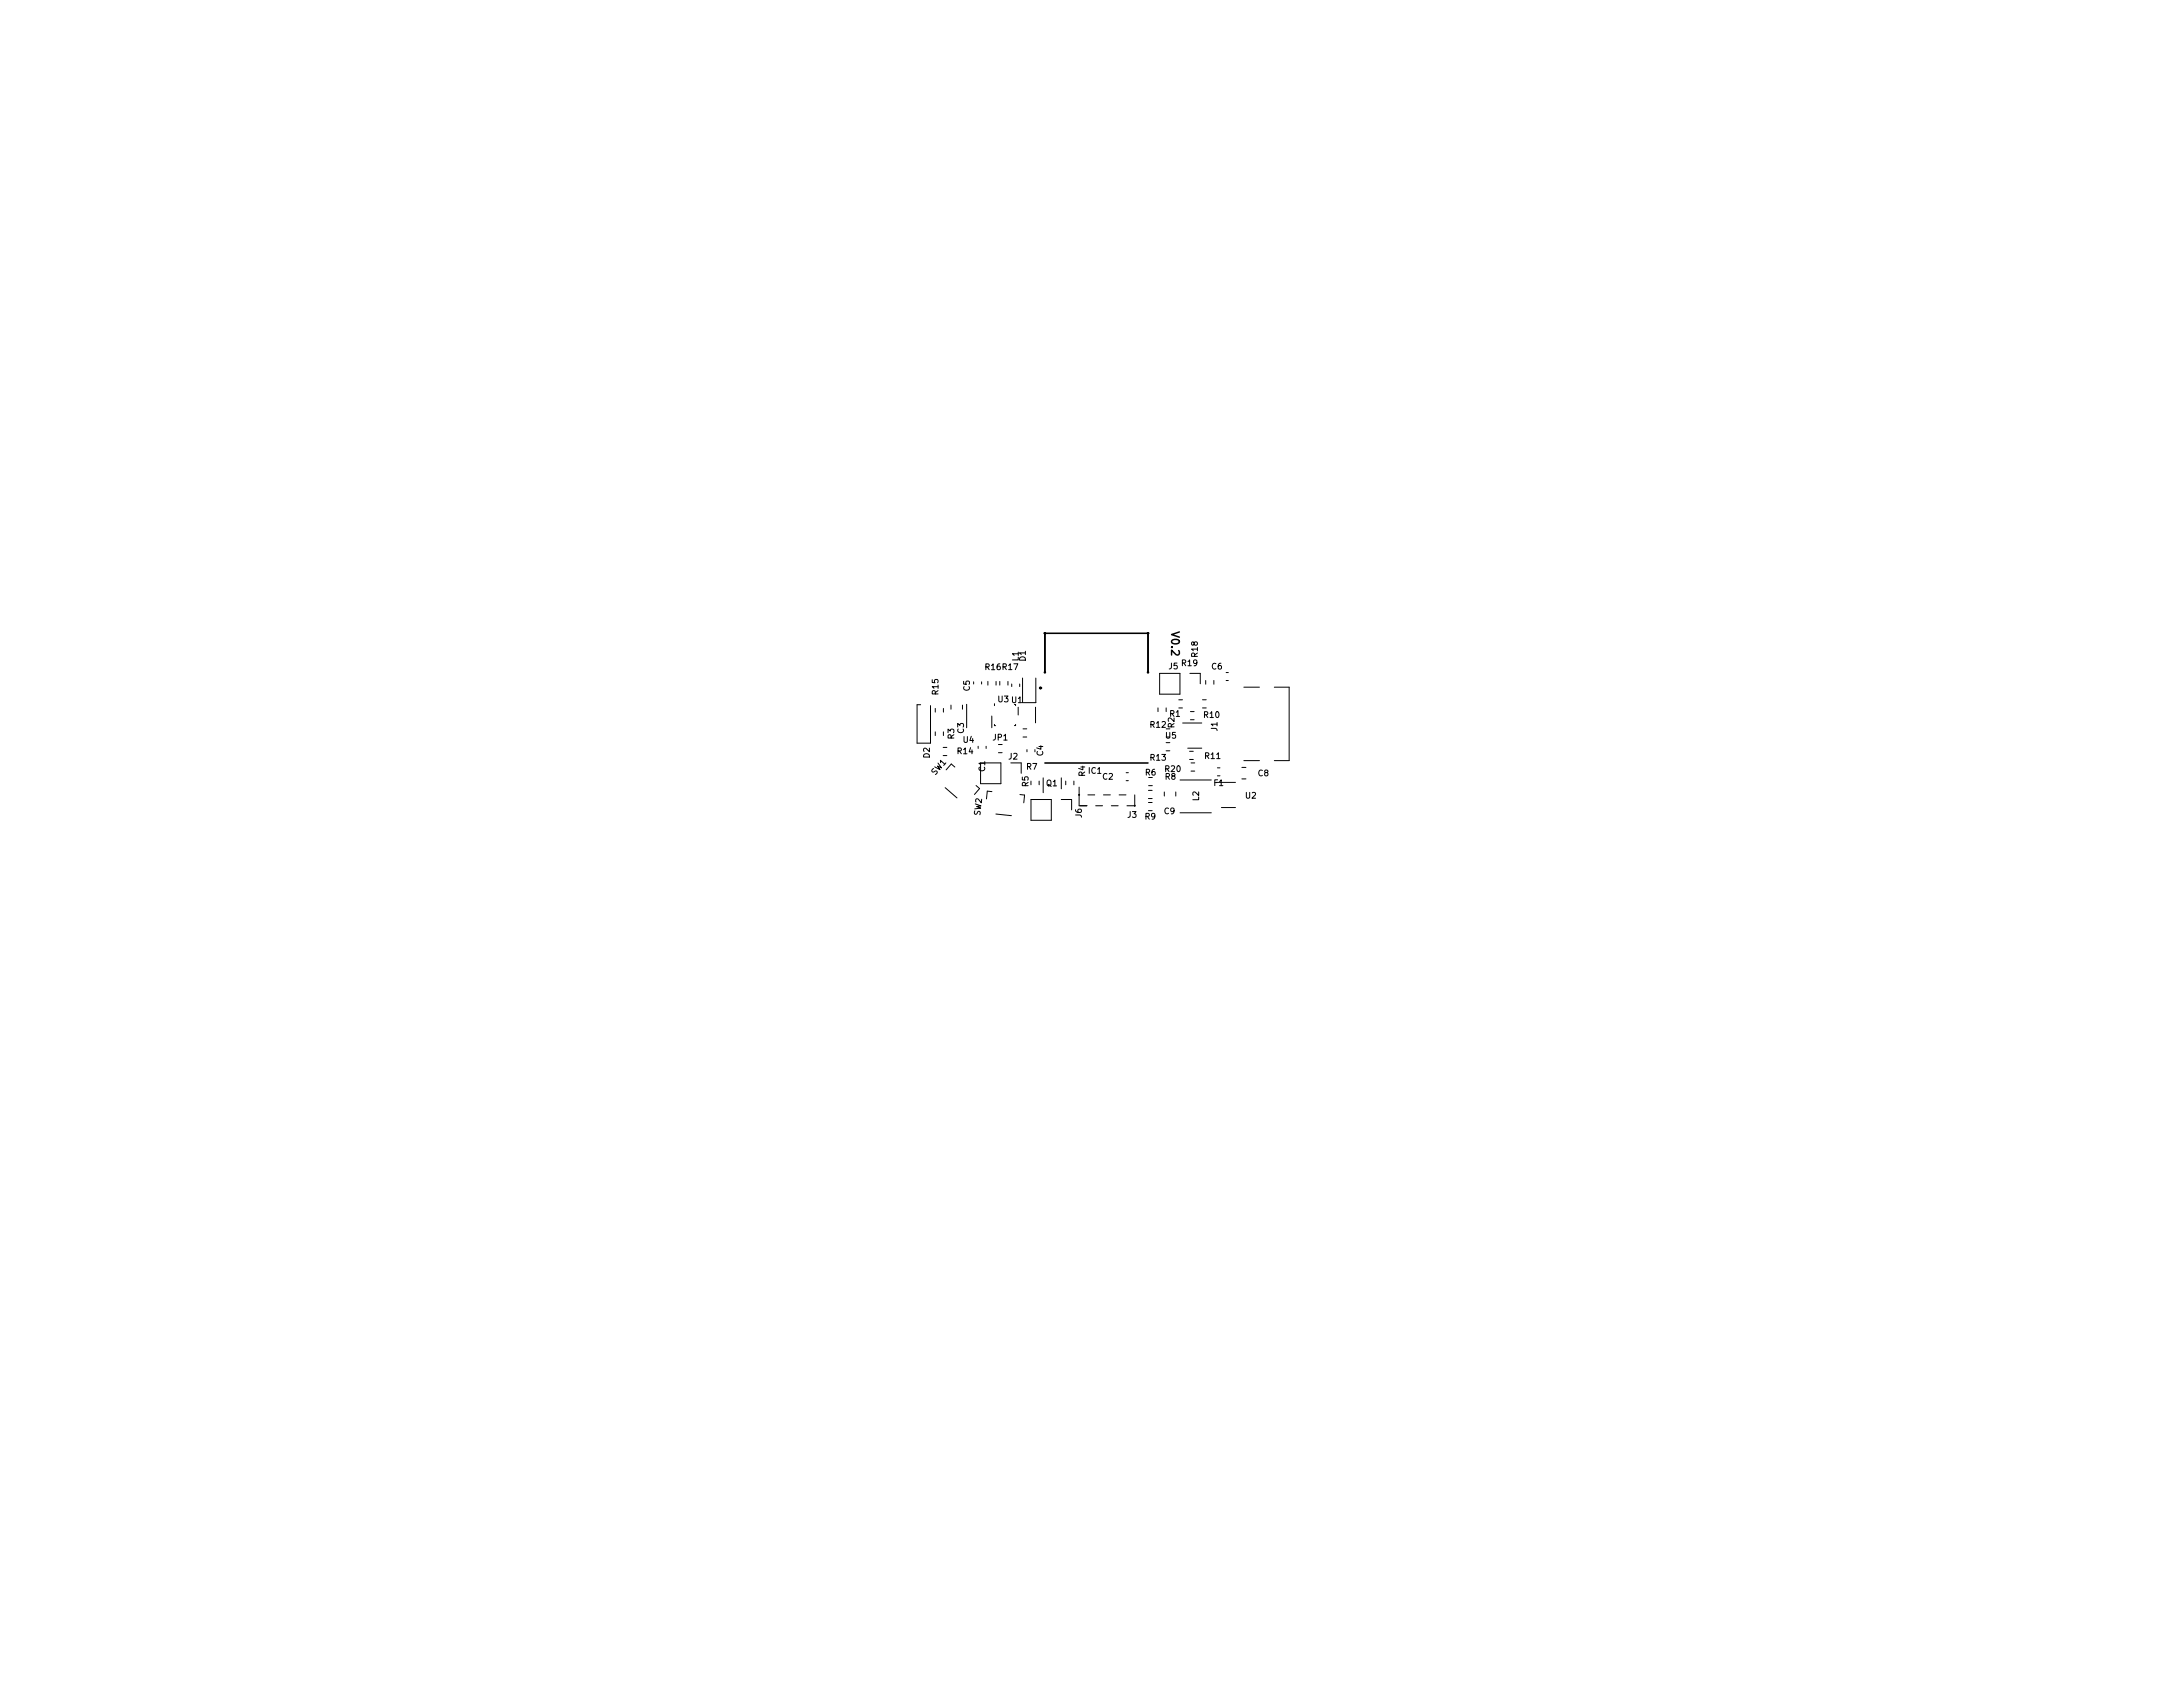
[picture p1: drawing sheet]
<svg xmlns="http://www.w3.org/2000/svg" width="279mm" height="216mm" viewBox="0 0 279 216" stroke-linecap="round" stroke-linejoin="round" font-family="sans-serif">
<defs><g id="words">
<text font-size="1.4" x="149.9" y="81" transform="rotate(90 149.9 81)">V0.2</text>
<g font-size="1">
<text x="120.1" y="88.9" transform="rotate(-90 120.1 88.9)">R15</text>
<text x="124.1" y="88.4" transform="rotate(-90 124.1 88.4)">C5</text>
<text x="126.1" y="85.7">R16 R17</text>
<text x="127.7" y="89.9">U3 U1</text>
<text x="130.4" y="84.6" transform="rotate(-90 130.4 84.6)">L1</text>
<text x="131.3" y="84.6" transform="rotate(-90 131.3 84.6)">D1</text>
<text x="149.6" y="85.6">J5</text>
<text x="151.3" y="85.2">R19</text>
<text x="153.3" y="84" transform="rotate(-90 153.3 84)">R18</text>
<text x="155.1" y="85.7">C6</text>
<text x="122.1" y="94.6" transform="rotate(-90 122.1 94.6)">R3</text>
<text x="123.3" y="95.1">U4</text>
<text x="123.4" y="93.8" transform="rotate(-90 123.4 93.8)">C3</text>
<text x="127.1" y="94.8">JP1</text>
<text x="147.3" y="93.1">R12</text>
<text x="149.2" y="94.5">U5</text>
<text x="149.7" y="91.7">R1</text>
<text x="150.3" y="93.1" transform="rotate(-90 150.3 93.1)">R2</text>
<text x="154.1" y="91.9">R10</text>
<text x="155.8" y="93.5" transform="rotate(-90 155.8 93.5)">J1</text>
<text x="119" y="97" transform="rotate(-90 119 97)">D2</text>
<text x="119.7" y="99.3" transform="rotate(-49 119.7 99.3)">SW1</text>
<text x="122.6" y="96.5">R14</text>
<text x="126.1" y="98.7" transform="rotate(-90 126.1 98.7)">C1</text>
<text x="129.1" y="97.2">J2</text>
<text x="131.4" y="98.5">R7</text>
<text x="131.6" y="100.7" transform="rotate(-90 131.6 100.7)">R5</text>
<text x="133.5" y="96.7" transform="rotate(-90 133.5 96.7)">C4</text>
<text x="133.9" y="100.6">Q1</text>
<text x="138.9" y="99.3" transform="rotate(-90 138.9 99.3)">R4</text>
<text x="139.3" y="99">IC1</text>
<text x="141.1" y="99.8">C2</text>
<text x="146.6" y="99.2">R6</text>
<text x="147.3" y="97.3">R13</text>
<text x="149.1" y="99.8">R8</text>
<text x="149.1" y="98.8">R20</text>
<text x="154.2" y="97.1">R11</text>
<text x="155.4" y="100.6">F1</text>
<text x="161" y="99.3">C8</text>
<text x="125.5" y="104.4" transform="rotate(-84 125.5 104.4)">SW2</text>
<text x="138.5" y="104.6" transform="rotate(-90 138.5 104.6)">J6</text>
<text x="144.3" y="104.7">J3</text>
<text x="146.6" y="104.9">R9</text>
<text x="149" y="104.2">C9</text>
<text x="153.5" y="102.5" transform="rotate(-90 153.5 102.5)">L2</text>
<text x="159.4" y="102.2">U2</text>
</g>
</g></defs>
<g fill="none" stroke="#000" stroke-width=".13">
<path d="M117.8 90.2h-.4v4.9h1.7v-4.8M119.7 90.7v.4M119.7 93.7v.4M120.7 95.7h.5M120.7 96.7h.5M120.7 90.7v.4M120.7 93.7v.4M121.7 90.2v.6M122.2 98.2l-.4-.4-.7 .7M123.2 90.2v.6M123.7 90.1v3M124.6 87.3v.2"/>
<path d="M125.2 95.5v.3M125.5 97.6h2.6v2.7h-2.6zM125.6 87.3v.2M126.2 95.5v.3M126.4 87.2v.5M126.9 91.6v1.5M127.3 90.1v.2M127.3 92.7v.2h.1M127.5 87.2v.5M127.8 95.3h.5M127.8 96.3h.5M128 87.2v.5"/>
<path d="M129 87.2v.5M129.4 97.6h1.3v1.4M129.5 87.5v.4M130 92.7v.2h-.2M130.3 90.5v1M130.5 87.5v.4M130.9 86.8v3.1h1.7v-3.1M130.9 93.3h.5M130.9 94.3h.5M131.4 95.9v.3M132.5 90.5v2M133 100v.4"/>
<path d="M133.5 99.5v1.9M135.8 99.5v1.5M136.4 100v.4M137.4 100v.4M144.1 98.9h.3M144.1 99.9h.3M148.2 90.6v.5M148.4 86.2h2.6v2.6h-2.6zM149.2 95h.5M149.2 96.1h.5M149.3 90.6v.5M150.9 90.6h.4"/>
<path d="M150.9 89.6h.4M151 99.8h4M151.4 92.5h2.4M152 95.8h1.8M152.3 96.1h.4M152.3 97.2h.4M152.3 86.2h1.3v1.3M152.4 92.1h.4M152.4 91.1h.4M152.4 97.6h.5M152.4 98.7h.5M153.9 90.6h.5"/>
<path d="M153.9 89.6h.5M154.3 87.1v.5M155.4 87.1v.5M155.8 99.3h.3M155.8 98.3h.3M156.9 86.1h.3M156.9 87.1h.3M158.9 99.7h.6M158.9 98.2h.6M159.2 87.9h2M159.2 97.3h2M163.1 87.9h1.9v9.4h-1.9"/>
<path d="M121 100.8l1.5 1.3M124.9 100.5l.5 .4-.7 .8M127 101.3l-.6-.1-.1 1M127.5 104.2l2 .2M130.5 101.7h.6l-.1 1M132 102.3h2.6v2.7h-2.6zM135.8 102.3h1.4v1.4M138.1 100.7v2.4h1M139.2 101.7h.9M140.2 103.1h.9M141.2 101.7h.9M142.2 103.1h.9"/>
<path d="M143.2 101.7h.9M145.2 101.7v1.4h-1M147 102.7h.5M147 103.7h.5M147 102.2h.5M147 101.2h.5M147 100.5h.5M149 101.4v.5M150.5 101.4v.5M151 104h4M155.7 100.1h2.4M156.3 103.3h1.8"/>
</g>
<g fill="#000" stroke="#000" stroke-width=".13">
<circle cx="133.1" cy="88" r=".1"/>
<circle cx="133.2" cy="88" r=".1"/>
<circle cx="133.7" cy="86" r=".1"/>
<circle cx="133.7" cy="81" r=".1"/>
<circle cx="146.9" cy="86" r=".1"/>
<circle cx="146.9" cy="81" r=".1"/>
<circle cx="138.1" cy="101.7" r=".06"/>
<circle cx="145.2" cy="103.1" r=".06"/>
</g>
<g fill="none" stroke="#000" stroke-width=".2">
<path d="M133.7 86v-5h13.2v5M133.7 97.6h13.2"/>
<circle cx="133.2" cy="88" r=".05"/>
</g>
<use href="#words"/>
</svg>
